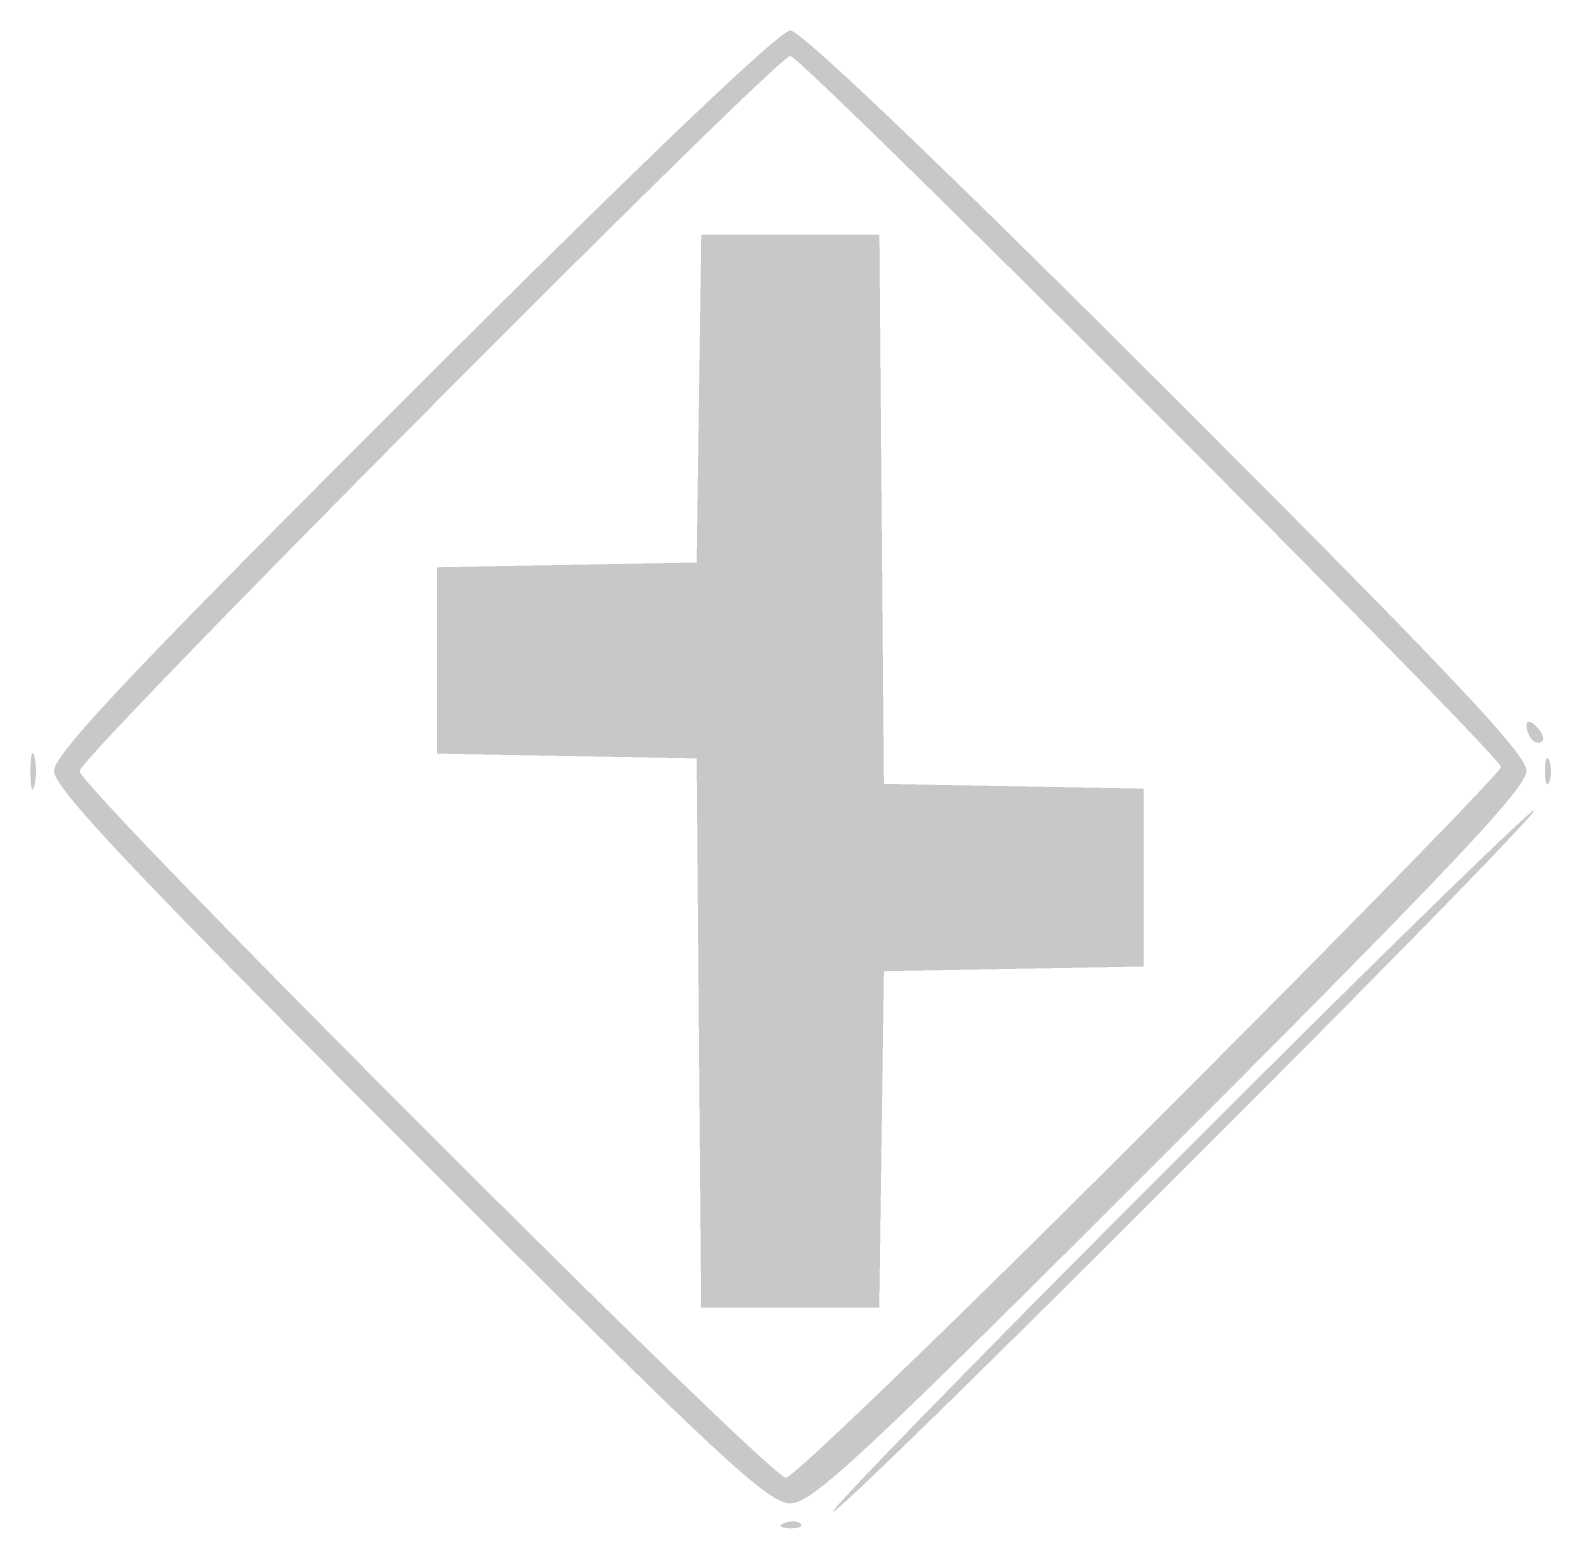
# Model space of a CAD drawing. Header units: inches. Extents: x -0.499 to 0.5, y -0.491 to 0.492.
import ezdxf

# ---------------------------------------------------------------- set-up
doc = ezdxf.new("R2010")
doc.units = ezdxf.units.IN
doc.header["$MEASUREMENT"] = 0

msp = doc.modelspace()

# ---------------------------------------------------------------- hatches: boundary and pattern name
h = msp.add_hatch(color=7)
edge = h.paths.add_edge_path()
edge.add_spline(control_points=[(-0.25002, -0.2416), (-0.43343, -0.05815), (-0.48324, -0.00533), (-0.48324, 0.0057), (-0.48324, 0.01674), (-0.43292, 0.07), (-0.24705, 0.25568), (-0.09784, 0.40473), (-0.00687, 0.49162), (0, 0.49162), (0.00687, 0.49162), (0.09784, 0.40473), (0.24705, 0.25568), (0.43247, 0.07045), (0.48324, 0.01673), (0.48324, 0.00575), (0.48324, -0.00522), (0.43298, -0.05849), (0.24993, -0.24155), (0.04657, -0.44491), (0.01447, -0.47486), (-0.0001, -0.47486), (-0.01466, -0.47486), (-0.04674, -0.44492), (-0.25002, -0.2416)], knot_values=[0, 0, 0, 0, 1, 1, 1, 2, 2, 2, 3, 3, 3, 4, 4, 4, 5, 5, 5, 6, 6, 6, 7, 7, 7, 8, 8, 8, 8], degree=3, periodic=0)
edge = h.paths.add_edge_path(flags=0)
edge.add_spline(control_points=[(0.23601, -0.22768), (0.36277, -0.10095), (0.46648, 0.00526), (0.46648, 0.00833), (0.46648, 0.01563), (0.00735, 0.47486), (0.00005, 0.47486), (-0.00905, 0.47486), (-0.46648, 0.01479), (-0.46648, 0.00564), (-0.46648, -0.00532), (-0.01379, -0.4581), (-0.00284, -0.4581), (0.00177, -0.4581), (0.10925, -0.35441), (0.23601, -0.22768)], knot_values=[0, 0, 0, 0, 1, 1, 1, 2, 2, 2, 3, 3, 3, 4, 4, 4, 5, 5, 5, 5], degree=3, periodic=0)
msp.add_hatch(color=7).paths.add_polyline_path([(-0.05998, -0.1662), (-0.06145, 0.01397), (-0.14665, 0.01551), (-0.23184, 0.01705), (-0.23184, 0.07821), (-0.23184, 0.13937), (-0.14665, 0.14092), (-0.06145, 0.14246), (-0.05994, 0.25), (-0.05842, 0.35754), (0.00004, 0.35754), (0.0585, 0.35754), (0.05998, 0.17737), (0.06145, -0.00279), (0.14665, -0.00434), (0.23184, -0.00588), (0.23184, -0.06425), (0.23184, -0.12261), (0.14665, -0.12416), (0.06145, -0.1257), (0.05994, -0.23603), (0.05842, -0.34637), (-0.00004, -0.34637), (-0.0585, -0.34637), (-0.05998, -0.1662)])
h = msp.add_hatch(color=7)
edge = h.paths.add_edge_path()
edge.add_spline(control_points=[(0.48696, 0.02607), (0.48492, 0.02812), (0.48324, 0.03239), (0.48324, 0.03557), (0.48324, 0.03907), (0.48584, 0.03874), (0.48985, 0.03473), (0.49349, 0.03109), (0.49516, 0.02682), (0.49358, 0.02523), (0.49199, 0.02365), (0.48901, 0.02402), (0.48696, 0.02607)], knot_values=[0, 0, 0, 0, 1, 1, 1, 2, 2, 2, 3, 3, 3, 4, 4, 4, 4], degree=3, periodic=0)
h = msp.add_hatch(color=7)
edge = h.paths.add_edge_path()
edge.add_spline(control_points=[(-0.4987, 0.00559), (-0.4987, 0.01634), (-0.49755, 0.02074), (-0.49615, 0.01536), (-0.49474, 0.00999), (-0.49474, 0.00119), (-0.49615, -0.00419), (-0.49755, -0.00957), (-0.4987, -0.00517), (-0.4987, 0.00559)], knot_values=[0, 0, 0, 0, 1, 1, 1, 2, 2, 2, 3, 3, 3, 3], degree=3, periodic=0)
h = msp.add_hatch(color=7)
edge = h.paths.add_edge_path()
edge.add_spline(control_points=[(0.4953, 0.00559), (0.4953, 0.01327), (0.49656, 0.01641), (0.49811, 0.01257), (0.49966, 0.00873), (0.49966, 0.00244), (0.49811, -0.0014), (0.49656, -0.00524), (0.4953, -0.00209), (0.4953, 0.00559)], knot_values=[0, 0, 0, 0, 1, 1, 1, 2, 2, 2, 3, 3, 3, 3], degree=3, periodic=0)
h = msp.add_hatch(color=7)
edge = h.paths.add_edge_path()
edge.add_spline(control_points=[(0.25397, -0.24882), (0.38133, -0.12143), (0.4868, -0.01846), (0.48834, -0.01999), (0.49199, -0.02365), (0.03529, -0.48045), (0.02798, -0.48045), (0.02491, -0.48045), (0.1266, -0.37622), (0.25397, -0.24882)], knot_values=[0, 0, 0, 0, 1, 1, 1, 2, 2, 2, 3, 3, 3, 3], degree=3, periodic=0)
h = msp.add_hatch(color=7)
edge = h.paths.add_edge_path()
edge.add_spline(control_points=[(-0.00384, -0.4878), (0.00019, -0.48619), (0.00501, -0.48639), (0.00687, -0.48824), (0.00872, -0.4901), (0.00542, -0.49142), (-0.00047, -0.49118), (-0.00697, -0.49091), (-0.0083, -0.48959), (-0.00384, -0.4878)], knot_values=[0, 0, 0, 0, 1, 1, 1, 2, 2, 2, 3, 3, 3, 3], degree=3, periodic=0)

doc.saveas('drawing.dxf')
